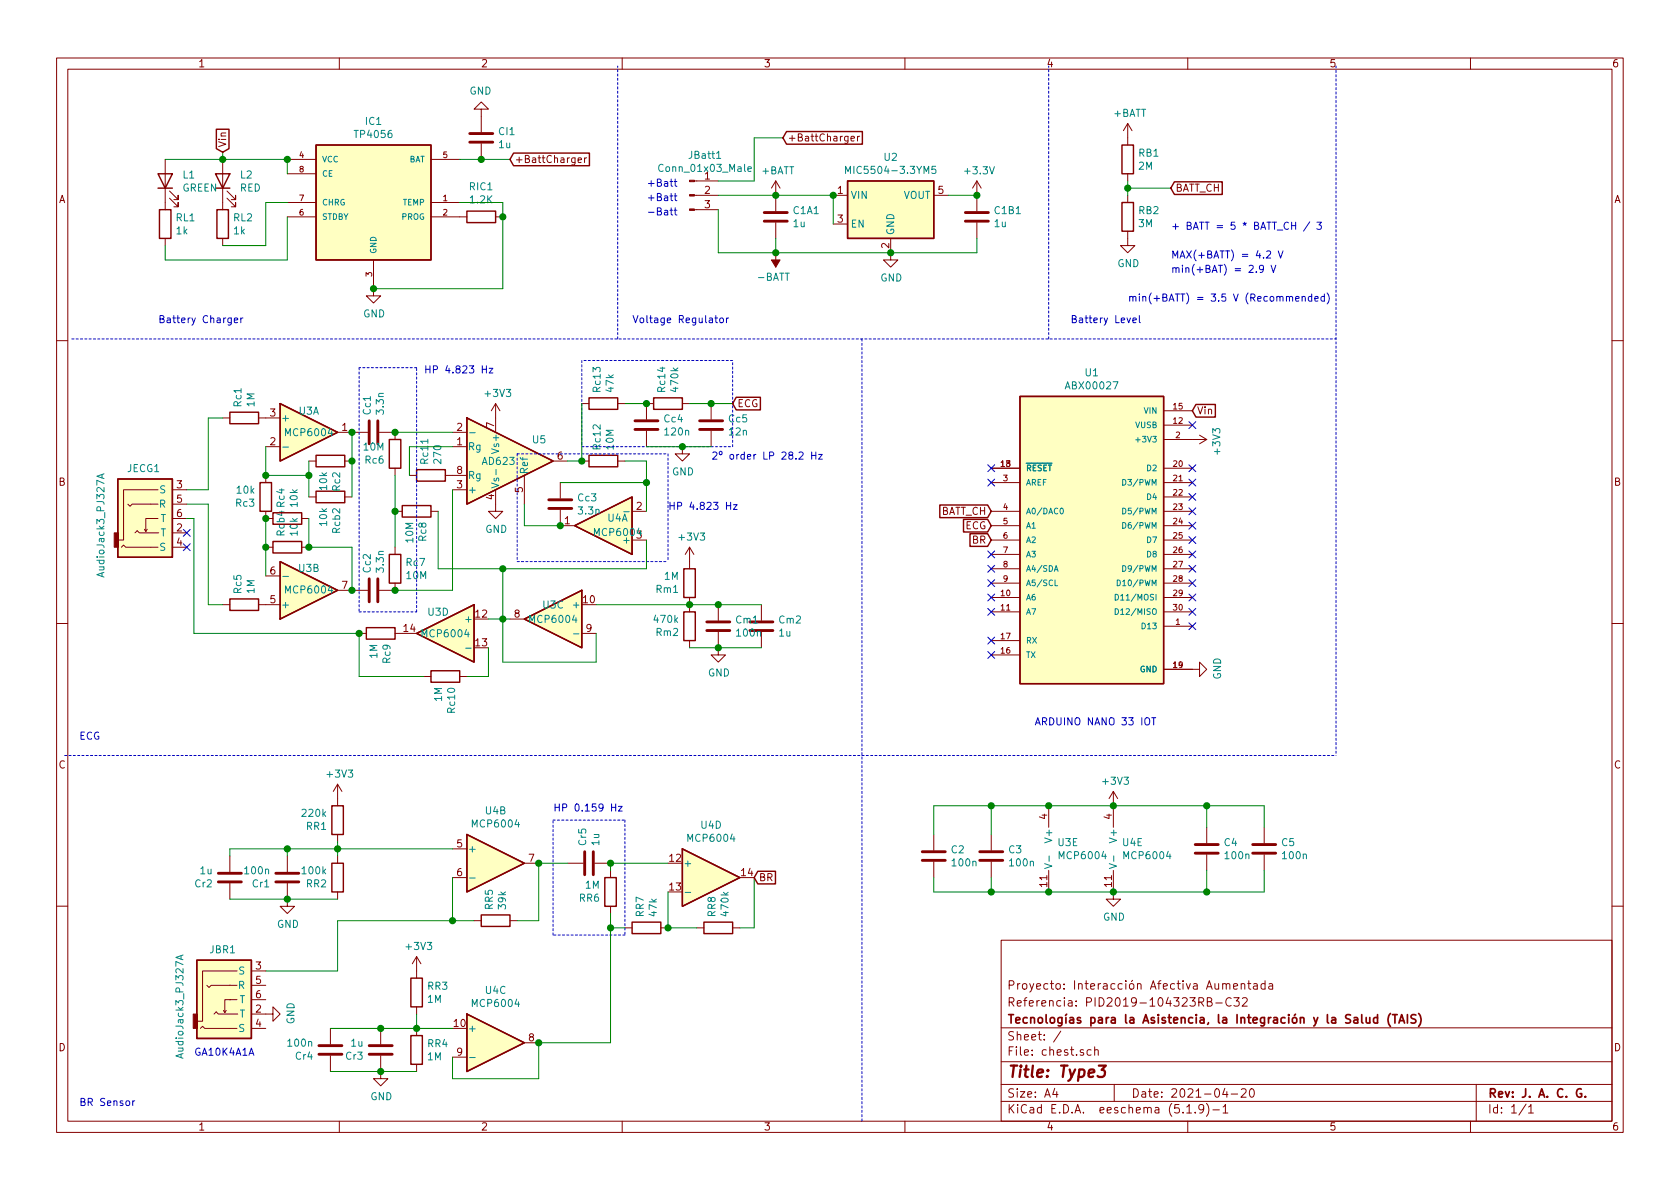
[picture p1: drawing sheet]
<svg xmlns="http://www.w3.org/2000/svg" width="297mm" height="210mm" viewBox="0 0 297 210" stroke-linecap="round" stroke-linejoin="round" font-family="sans-serif">
<defs><g id="words">
<text font-size="2.8" fill="#840000" x="178" y="190.5">Title: Type3</text>
<g font-size="2.1" fill="#840000">
<text x="178" y="178">Referencia: PID2019-104323RB-C32</text>
<text x="178" y="175">Proyecto: Interacción Afectiva Aumentada</text>
<text x="178" y="184">Sheet: /</text>
<text x="178" y="181">Tecnologías para la Asistencia, la Integración y la Salud (TAIS)</text>
<text x="178" y="186.7">File: chest.sch</text>
<text x="178" y="196.9">KiCad E.D.A. eeschema (5.1.9)-1</text>
<text x="178" y="194.1">Size: A4</text>
<text x="200" y="194.1">Date: 2021-04-20</text>
<text x="263" y="194.1">Rev: J. A. C. G.</text>
<text x="263" y="196.9">Id: 1/1</text>
</g>
<g font-size="1.8" fill="#840000">
<text x="35" y="11.9">1</text>
<text x="85" y="11.9">2</text>
<text x="135" y="11.9">3</text>
<text x="185" y="11.9">4</text>
<text x="235" y="11.9">5</text>
<text x="285" y="11.9">6</text>
<text x="40" y="26.1" transform="rotate(-90 40 26.1)">Vin</text>
<text x="91" y="28.8">+BattCharger</text>
<text x="139.2" y="25">+BattCharger</text>
<text x="10.4" y="35.9">A</text>
<text x="124.6" y="31.7">1</text>
<text x="124.6" y="34.3">2</text>
<text x="148.1" y="34.3">1</text>
<text x="165.9" y="34.3">5</text>
<text x="207.8" y="33.9">BATT_CH</text>
<text x="285.4" y="35.9">A</text>
<text x="124.6" y="36.8">3</text>
<text x="148.1" y="39.4">3</text>
<text x="157.2" y="43.9" transform="rotate(-90 157.2 43.9)">2</text>
<text x="47.8" y="73.7">3</text>
<text x="60.5" y="76.2">1</text>
<text x="80.8" y="76.2">2</text>
<text x="87.4" y="75.7" transform="rotate(-90 87.4 75.7)">7</text>
<text x="130.3" y="72">ECG</text>
<text x="211.6" y="73.3">Vin</text>
<text x="47.8" y="78.7">2</text>
<text x="80.8" y="78.7">1</text>
<text x="80.8" y="83.8">8</text>
<text x="98.6" y="81.3">6</text>
<text x="10.4" y="85.9">B</text>
<text x="31.3" y="86.4">3</text>
<text x="31.3" y="88.9">5</text>
<text x="80.8" y="86.4">3</text>
<text x="87.4" y="88.4" transform="rotate(-90 87.4 88.4)">4</text>
<text x="92.5" y="87.1" transform="rotate(-90 92.5 87.1)">5</text>
<text x="285.4" y="85.9">B</text>
<text x="31.3" y="94">2</text>
<text x="31.3" y="91.4">6</text>
<text x="99.8" y="92.7">1</text>
<text x="112.5" y="90.2">2</text>
<text x="166.2" y="91.1">BATT_CH</text>
<text x="170.6" y="93.6">ECG</text>
<text x="31.3" y="96.5">4</text>
<text x="47.8" y="101.6">6</text>
<text x="171.9" y="96.1">BR</text>
<text x="47.8" y="106.7">5</text>
<text x="60.5" y="104.1">7</text>
<text x="103.2" y="106.7">10</text>
<text x="71.4" y="111.8">14</text>
<text x="84.1" y="109.2">12</text>
<text x="91" y="109.2">8</text>
<text x="103.7" y="111.8">9</text>
<text x="84.1" y="114.3">13</text>
<text x="10.4" y="135.9">C</text>
<text x="285.4" y="135.9">C</text>
<text x="80.8" y="149.9">5</text>
<text x="185.2" y="144.9" transform="rotate(-90 185.2 144.9)">4</text>
<text x="196.6" y="144.9" transform="rotate(-90 196.6 144.9)">4</text>
<text x="80.8" y="154.9">6</text>
<text x="93.5" y="152.4">7</text>
<text x="118.4" y="152.4">12</text>
<text x="131.1" y="154.9">14</text>
<text x="134.1" y="155.8">BR</text>
<text x="118.4" y="157.5">13</text>
<text x="185.2" y="156.8" transform="rotate(-90 185.2 156.8)">11</text>
<text x="196.6" y="156.8" transform="rotate(-90 196.6 156.8)">11</text>
<text x="45.2" y="171.4">3</text>
<text x="45.2" y="174">5</text>
<text x="45.2" y="179.1">2</text>
<text x="45.2" y="176.5">6</text>
<text x="10.4" y="185.9">D</text>
<text x="45.2" y="181.6">4</text>
<text x="80.3" y="181.6">10</text>
<text x="93.5" y="184.1">8</text>
<text x="285.4" y="185.9">D</text>
<text x="80.8" y="186.7">9</text>
<text x="35" y="199.9">1</text>
<text x="85" y="199.9">2</text>
<text x="135" y="199.9">3</text>
<text x="185" y="199.9">4</text>
<text x="235" y="199.9">5</text>
<text x="285" y="199.9">6</text>
</g>
<g font-size="1.8" fill="#008484">
<text x="83" y="16.7">GND</text>
<text x="64.7" y="22.1">IC1</text>
<text x="88.2" y="23.9">CI1</text>
<text x="196.9" y="20.7">+BATT</text>
<text x="62.9" y="24.4">TP4056</text>
<text x="88.2" y="26.2">1u</text>
<text x="122" y="28.1">JBatt1</text>
<text x="156.4" y="28.4">U2</text>
<text x="201.4" y="27.7">RB1</text>
<text x="32.2" y="33.9">GREEN</text>
<text x="32.4" y="31.6">L1</text>
<text x="42.4" y="33.9">RED</text>
<text x="42.5" y="31.6">L2</text>
<text x="83.1" y="33.6">RIC1</text>
<text x="83.2" y="36">1.2K</text>
<text x="117" y="30.4">Conn_01x03_Male</text>
<text x="134.7" y="30.8">+BATT</text>
<text x="150.4" y="35.2">VIN</text>
<text x="150.5" y="30.8">MIC5504-3.3YM5</text>
<text x="159.7" y="35.2">VOUT</text>
<text x="170.8" y="30.8">+3.3V</text>
<text x="201.3" y="30">2M</text>
<text x="31.1" y="39.1">RL1</text>
<text x="31.2" y="41.4">1k</text>
<text x="41.3" y="39.1">RL2</text>
<text x="41.4" y="41.4">1k</text>
<text x="140.3" y="37.9">C1A1</text>
<text x="140.3" y="40.2">1u</text>
<text x="150.4" y="40.3">EN</text>
<text x="158.1" y="41.7" transform="rotate(-90 158.1 41.7)">GND</text>
<text x="175.9" y="40.2">1u</text>
<text x="175.9" y="37.9">C1B1</text>
<text x="201.3" y="40.2">3M</text>
<text x="201.4" y="37.9">RB2</text>
<text x="197.6" y="47.2">GND</text>
<text x="134.1" y="49.7">-BATT</text>
<text x="155.7" y="49.8">GND</text>
<text x="64.2" y="56.1">GND</text>
<text x="42.7" y="71.9" transform="rotate(-90 42.7 71.9)">Rc1</text>
<text x="45" y="71.9" transform="rotate(-90 45 71.9)">1M</text>
<text x="85.9" y="70.2">+3V3</text>
<text x="106.2" y="69.2" transform="rotate(-90 106.2 69.2)">Rc13</text>
<text x="108.5" y="69.3" transform="rotate(-90 108.5 69.3)">47k</text>
<text x="117.6" y="69.2" transform="rotate(-90 117.6 69.2)">Rc14</text>
<text x="119.9" y="69.1" transform="rotate(-90 119.9 69.1)">470k</text>
<text x="188.7" y="68.9">ABX00027</text>
<text x="191.9" y="66.5">U1</text>
<text x="49.7" y="74.5">+</text>
<text x="50.7" y="77.1">MCP6004</text>
<text x="52.9" y="73.3">U3A</text>
<text x="65.6" y="73.3" transform="rotate(-90 65.6 73.3)">Cc1</text>
<text x="67.9" y="73.1" transform="rotate(-90 67.9 73.1)">3.3n</text>
<text x="117.4" y="74.7">Cc4</text>
<text x="117.7" y="77">120n</text>
<text x="128.9" y="74.7">Cc5</text>
<text x="129" y="77">12n</text>
<text x="22.5" y="83.5">JECG1</text>
<text x="64.4" y="79.7">10M</text>
<text x="64.6" y="82">Rc6</text>
<text x="75.7" y="81.9" transform="rotate(-90 75.7 81.9)">Rc11</text>
<text x="78" y="81.9" transform="rotate(-90 78 81.9)">270</text>
<text x="82.7" y="79.6">Rg</text>
<text x="85.4" y="82.2">AD623</text>
<text x="88.3" y="79.8" transform="rotate(-90 88.3 79.8)">Vs+</text>
<text x="93.3" y="83.9" transform="rotate(-90 93.3 83.9)">Ref</text>
<text x="94.2" y="78.4">U5</text>
<text x="106.2" y="79.4" transform="rotate(-90 106.2 79.4)">Rc12</text>
<text x="108.5" y="79.4" transform="rotate(-90 108.5 79.4)">10M</text>
<text x="215.8" y="80.2" transform="rotate(-90 215.8 80.2)">+3V3</text>
<text x="28.2" y="89.8">R</text>
<text x="28.3" y="87.2">S</text>
<text x="41.7" y="89.6">Rc3</text>
<text x="41.9" y="87.3">10k</text>
<text x="50.3" y="89.7" transform="rotate(-90 50.3 89.7)">Rc4</text>
<text x="52.6" y="89.6" transform="rotate(-90 52.6 89.6)">10k</text>
<text x="57.8" y="86.6" transform="rotate(-90 57.8 86.6)">10k</text>
<text x="60.1" y="86.8" transform="rotate(-90 60.1 86.8)">Rc2</text>
<text x="82.7" y="87.2">+</text>
<text x="82.7" y="84.7">Rg</text>
<text x="88.3" y="86.5" transform="rotate(-90 88.3 86.5)">Vs-</text>
<text x="102.2" y="88.7">Cc3</text>
<text x="118.8" y="84.1">GND</text>
<text x="28.4" y="94.9">T</text>
<text x="28.4" y="92.3">T</text>
<text x="50.3" y="94.7" transform="rotate(-90 50.3 94.7)">Rcb4</text>
<text x="52.6" y="94.7" transform="rotate(-90 52.6 94.7)">10k</text>
<text x="57.8" y="92.9" transform="rotate(-90 57.8 92.9)">10k</text>
<text x="60.1" y="94.3" transform="rotate(-90 60.1 94.3)">Rcb2</text>
<text x="73.1" y="95.9" transform="rotate(-90 73.1 95.9)">10M</text>
<text x="75.4" y="95.7" transform="rotate(-90 75.4 95.7)">Rc8</text>
<text x="85.8" y="94.2">GND</text>
<text x="102.4" y="91">3.3n</text>
<text x="105.3" y="94.8">MCP6004</text>
<text x="107.4" y="92.2">U4A</text>
<text x="112.5" y="95.2">3</text>
<text x="120.2" y="95.6">+3V3</text>
<text x="18.5" y="101.6" transform="rotate(-90 18.5 101.6)">AudioJack3_PJ327A</text>
<text x="28.3" y="97.4">S</text>
<text x="52.9" y="101.1">U3B</text>
<text x="65.6" y="101.2" transform="rotate(-90 65.6 101.2)">Cc2</text>
<text x="67.9" y="101.1" transform="rotate(-90 67.9 101.1)">3.3n</text>
<text x="71.9" y="100.1">Rc7</text>
<text x="110.6" y="96.1">+</text>
<text x="42.7" y="104.9" transform="rotate(-90 42.7 104.9)">Rc5</text>
<text x="45" y="104.9" transform="rotate(-90 45 104.9)">1M</text>
<text x="49.7" y="107.6">+</text>
<text x="50.7" y="104.9">MCP6004</text>
<text x="71.9" y="102.4">10M</text>
<text x="96" y="107.6">U3C</text>
<text x="101.7" y="107.6">+</text>
<text x="116.1" y="104.8">Rm1</text>
<text x="117.5" y="102.5">1M</text>
<text x="74.8" y="112.7">MCP6004</text>
<text x="75.7" y="108.9">U3D</text>
<text x="82.7" y="110.1">+</text>
<text x="93.9" y="110.2">MCP6004</text>
<text x="115.8" y="110.2">470k</text>
<text x="116.1" y="112.5">Rm2</text>
<text x="130.2" y="110.3">Cm1</text>
<text x="130.4" y="112.6">100n</text>
<text x="137.8" y="112.6">1u</text>
<text x="137.8" y="110.3">Cm2</text>
<text x="66.7" y="116.4" transform="rotate(-90 66.7 116.4)">1M</text>
<text x="69" y="117.3" transform="rotate(-90 69 117.3)">Rc9</text>
<text x="125.2" y="119.6">GND</text>
<text x="78.2" y="124" transform="rotate(-90 78.2 124)">1M</text>
<text x="80.5" y="126" transform="rotate(-90 80.5 126)">Rc10</text>
<text x="215.9" y="120.2" transform="rotate(-90 215.9 120.2)">GND</text>
<text x="58" y="137.5">+3V3</text>
<text x="195.1" y="138.8">+3V3</text>
<text x="53.5" y="144.4">220k</text>
<text x="54.2" y="146.8">RR1</text>
<text x="83.7" y="146.3">MCP6004</text>
<text x="85.9" y="144">U4B</text>
<text x="103.7" y="149.5" transform="rotate(-90 103.7 149.5)">Cr5</text>
<text x="106" y="149.5" transform="rotate(-90 106 149.5)">1u</text>
<text x="121.8" y="148.9">MCP6004</text>
<text x="124" y="146.6">U4D</text>
<text x="186.1" y="148.6" transform="rotate(-90 186.1 148.6)">V+</text>
<text x="187.1" y="149.6">U3E</text>
<text x="197.5" y="148.6" transform="rotate(-90 197.5 148.6)">V+</text>
<text x="198.5" y="149.6">U4E</text>
<text x="216.5" y="149.6">C4</text>
<text x="226.6" y="149.6">C5</text>
<text x="35.4" y="154.6">1u</text>
<text x="43.4" y="154.6">100n</text>
<text x="53.5" y="154.6">100k</text>
<text x="82.7" y="150.7">+</text>
<text x="120.8" y="153.3">+</text>
<text x="168.2" y="150.9">C2</text>
<text x="168.5" y="153.2">100n</text>
<text x="178.4" y="150.9">C3</text>
<text x="178.6" y="153.2">100n</text>
<text x="187.5" y="151.9">MCP6004</text>
<text x="198.9" y="151.9">MCP6004</text>
<text x="216.7" y="151.9">100n</text>
<text x="226.9" y="151.9">100n</text>
<text x="34.5" y="156.9">Cr2</text>
<text x="44.7" y="156.9">Cr1</text>
<text x="54.2" y="156.9">RR2</text>
<text x="87.1" y="160.8" transform="rotate(-90 87.1 160.8)">RR5</text>
<text x="89.5" y="160.7" transform="rotate(-90 89.5 160.7)">39k</text>
<text x="102.5" y="159.5">RR6</text>
<text x="103.5" y="157.1">1M</text>
<text x="116.1" y="162" transform="rotate(-90 116.1 162)">47k</text>
<text x="128.8" y="161.8" transform="rotate(-90 128.8 161.8)">470k</text>
<text x="49" y="164.1">GND</text>
<text x="72" y="168">+3V3</text>
<text x="113.8" y="162.1" transform="rotate(-90 113.8 162.1)">RR7</text>
<text x="126.5" y="162.1" transform="rotate(-90 126.5 162.1)">RR8</text>
<text x="195" y="162.8">GND</text>
<text x="37.1" y="168.6">JBR1</text>
<text x="42.3" y="172.3">S</text>
<text x="42.2" y="174.9">R</text>
<text x="42.3" y="180">T</text>
<text x="42.3" y="177.4">T</text>
<text x="75.6" y="177.3">1M</text>
<text x="75.6" y="175">RR3</text>
<text x="83.7" y="178.1">MCP6004</text>
<text x="85.9" y="175.8">U4C</text>
<text x="42.3" y="182.5">S</text>
<text x="51" y="185.1">100n</text>
<text x="52.1" y="181.1" transform="rotate(-90 52.1 181.1)">GND</text>
<text x="62.1" y="185.1">1u</text>
<text x="75.6" y="185.2">RR4</text>
<text x="82.7" y="182.5">+</text>
<text x="32.4" y="186.7" transform="rotate(-90 32.4 186.7)">AudioJack3_PJ327A</text>
<text x="52.3" y="187.4">Cr4</text>
<text x="61.2" y="187.4">Cr3</text>
<text x="75.6" y="187.5">1M</text>
<text x="65.5" y="194.6">GND</text>
</g>
<g font-size="1.8" fill="#0000c2">
<text x="114.3" y="35.6">+Batt</text>
<text x="114.3" y="33">+Batt</text>
<text x="114.3" y="38.1">-Batt</text>
<text x="207" y="40.6">+ BATT = 5 * BATT_CH / 3</text>
<text x="207" y="45.7">MAX(+BATT) = 4.2 V</text>
<text x="199.4" y="53.3">min(+BATT) = 3.5 V (Recommended)</text>
<text x="207" y="48.3">min(+BAT) = 2.9 V</text>
<text x="27.9" y="57.1">Battery Charger</text>
<text x="111.8" y="57.1">Voltage Regulator</text>
<text x="189.2" y="57.1">Battery Level</text>
<text x="74.9" y="66">HP 4.823 Hz</text>
<text x="125.7" y="81.3">2º order LP 28.2 Hz</text>
<text x="118.1" y="90.2">HP 4.823 Hz</text>
<text x="14" y="130.8">ECG</text>
<text x="182.9" y="128.3">ARDUINO NANO 33 IOT</text>
<text x="97.8" y="143.5">HP 0.159 Hz</text>
<text x="34.3" y="186.7">GA10K4A1A</text>
<text x="14" y="195.6">BR Sensor</text>
</g>
<g font-size="1.4" fill="#840000">
<text x="53" y="27.9">4</text>
<text x="78.4" y="27.9">5</text>
<text x="53" y="35.6">7</text>
<text x="53" y="30.5">8</text>
<text x="78.4" y="35.6">1</text>
<text x="53" y="38.1">6</text>
<text x="78.4" y="38.1">2</text>
<text x="65.8" y="48.9" transform="rotate(-90 65.8 48.9)">3</text>
<text x="207.5" y="74.9">12</text>
<text x="207.5" y="72.4">15</text>
<text x="207.9" y="77.5">2</text>
<text x="177" y="82.5">13</text>
<text x="177.8" y="82.5">8</text>
<text x="207.5" y="82.5">20</text>
<text x="177.4" y="85.1">3</text>
<text x="207.5" y="85.1">21</text>
<text x="207.5" y="87.6">22</text>
<text x="177.4" y="90.2">4</text>
<text x="177.4" y="92.7">5</text>
<text x="177.4" y="95.2">6</text>
<text x="207.5" y="90.2">23</text>
<text x="207.5" y="92.7">24</text>
<text x="207.5" y="95.2">25</text>
<text x="177.4" y="97.8">7</text>
<text x="177.4" y="100.3">8</text>
<text x="207.5" y="97.8">26</text>
<text x="207.5" y="100.3">27</text>
<text x="177" y="105.4">10</text>
<text x="177" y="107.9">11</text>
<text x="177.4" y="102.9">9</text>
<text x="207.5" y="102.9">28</text>
<text x="207.5" y="105.4">29</text>
<text x="207.5" y="107.9">30</text>
<text x="177" y="113">17</text>
<text x="207.9" y="110.5">1</text>
<text x="177" y="115.6">16</text>
<text x="207.5" y="118.1">14</text>
<text x="208.3" y="118.1">9</text>
</g>
<g font-size="1.4" fill="#008484">
<text x="56.9" y="28.7">VCC</text>
<text x="72.3" y="28.7">BAT</text>
<text x="56.9" y="31.2">CE</text>
<text x="56.9" y="38.9">STDBY</text>
<text x="56.9" y="36.3">CHRG</text>
<text x="71" y="38.9">PROG</text>
<text x="71.2" y="36.3">TEMP</text>
<text x="66.5" y="45" transform="rotate(-90 66.5 45)">GND</text>
<text x="200.8" y="75.7">VUSB</text>
<text x="202.4" y="73.1">VIN</text>
<text x="181.4" y="83.3">RESET</text>
<text x="201.4" y="78.2">+3V3</text>
<text x="202.9" y="83.3">D2</text>
<text x="181.4" y="85.8">AREF</text>
<text x="199.1" y="85.8">D3/PWM</text>
<text x="202.9" y="88.4">D4</text>
<text x="181.4" y="90.9">A0/DAC0</text>
<text x="181.4" y="93.5">A1</text>
<text x="199.1" y="90.9">D5/PWM</text>
<text x="199.1" y="93.5">D6/PWM</text>
<text x="181.4" y="96">A2</text>
<text x="181.4" y="98.5">A3</text>
<text x="181.4" y="101.1">A4/SDA</text>
<text x="199.1" y="101.1">D9/PWM</text>
<text x="202.9" y="98.5">D8</text>
<text x="202.9" y="96">D7</text>
<text x="181.4" y="103.6">A5/SCL</text>
<text x="181.4" y="106.2">A6</text>
<text x="198.1" y="106.2">D11/MOSI</text>
<text x="198.3" y="103.6">D10/PWM</text>
<text x="181.4" y="108.7">A7</text>
<text x="181.4" y="113.8">RX</text>
<text x="198.1" y="108.7">D12/MISO</text>
<text x="202.1" y="111.2">D13</text>
<text x="181.4" y="116.3">TX</text>
<text x="201.6" y="118.9">GND</text>
</g>
</g></defs>
<g fill="none" stroke="#840000" stroke-width=".18">
<path d="M10 10.3h277v189.9h-277zM12 12.2h273v186.1h-273zM60 10.3v1.9M85.1 19.3h1.3l-1.3-1.3-1.3 1.3h1.3v4.1M110 10.3v1.9M160 10.3v1.9M210 10.3v1.9M260 10.3v1.9M29.2 28.2v8.9M30 35l1.5 1.6v-.8v.8h-.8M30 33.8l1.5 1.5v-.8v.8h-.8M39.4 28.2v8.9"/>
<path d="M40.1 35l1.6 1.6v-.8v.8h-.8M40.1 33.8l1.6 1.5v-.8v.8h-.8M50.8 38.3h5.1M50.8 35.8h5.1M50.8 28.2h5.1M50.8 30.7h5.1M76.2 38.3h6.3M76.2 35.8h5.1M76.2 28.2h5.1M85.1 25.4v2.8M87.6 38.3h1.3M102.2 28.3l.6-.1-.1-.2-.3-.1-.2 .2 .1 .6h.4"/>
<path d="M103.4 27.9v.8M103.7 27.9l-.3 .2M122.8 37.1h4.2M122.8 34.5h4.2M122.8 32h4.2M137.2 32v5.3M137.2 39.4v2.8M137.2 32l-.8 1.3M137.2 32l.7 1.3M147.3 34.5h2.6M147.3 39.6h2.6M150.5 24.5l.6-.1-.1-.3h-.4l-.1 .2v.6h.5"/>
<path d="M151.6 24.1v.8M152 24.1l-.4 .2M165.1 34.5h2.5M172.7 32l-.7 1.3M172.7 32v5.3M172.7 39.4v2.8M172.7 32l.8 1.3M199.4 21.8v3.8M199.4 30.7v1.3M199.4 34.5v1.3M199.4 21.8l-.8 1.3M199.4 21.8l.8 1.3"/>
<path d="M29.2 42.2v1.2M39.4 42.2v1.2M66 46v6.3h1.3l-1.3 1.3-1.2-1.3h1.2M137.2 44.7v2.5M157.5 42.2v3.8h1.2l-1.2 1.2-1.3-1.2h1.3M199.4 40.9v2.5h1.3l-1.3 1.3-1.3-1.3h1.3M10 60.2h2M39.4 73.9h1.2M45.7 73.9h3.8M47 79h2.5M59.7 76.4h5.3M67.1 76.4h2.7v1.3"/>
<path d="M80 76.4h2.5M80 79h2.5M87.6 71.4v5M87.6 71.4l-.7 1.2M87.6 71.4l.8 1.2M102.9 71.4h1.2M109.2 71.4h1.3M114.3 76.2v2.8M115.6 71.4h-1.3v2.8M120.6 79v1.3h1.3l-1.3 1.2-1.2-1.2h1.2M120.6 71.4h1.3M125.7 71.4v2.8"/>
<path d="M125.7 76.2v2.8M205.7 77.7h7.7M205.7 75.2h5.1M205.7 72.6h5.1M212.1 77l1.3 .7M213.4 77.7l-1.3 .8M285 60.2h2M21.5 96.8l.3-.4 .4 .4h5.7M22.6 89.1l.4 .4 .4-.4h4.5M23.9 94.2l.4-.4 .3 .4h3.5M25.5 93.6l.3 .4M26 93.6l-.2 .4"/>
<path d="M26.7 91.7h1.2M26.8 91.7h-1v2.3M27.9 86.6h-6.1v8.9h-.8M30.5 96.8h2.5M30.5 91.7h2.5M30.5 86.6h2.5M30.5 89.1h2.5M30.5 94.2h2.5M47 96.8h1.3M47 90.4v1.3h1.3M47 84.1v1.2M53.3 96.8h1.3"/>
<path d="M53.3 91.7h1.3M54.6 87.9h1.3M54.6 81.5h1.3M61 87.9h1.2M61 81.5h1.2M69.8 90.4h1.3M69.8 82.8v1.3M69.8 96.8v1.2M72.4 84.1h1.3M76.2 90.4h1.3M78.7 84.1h3.8M80 86.6h2.5"/>
<path d="M87.6 86.6v3.8h1.3l-1.3 1.3-1.2-1.3h1.2M92.7 84.1v5M97.8 81.5h2.5M99.1 90.2v2.8h2.5M99.1 85.3v2.8M102.9 81.5h1.2M109.2 81.5h1.3M111.8 90.4h2.5M111.8 95.5h2.5M121.9 96.8l-.7 1.2M121.9 96.8v3.8M121.9 96.8l.8 1.2"/>
<path d="M175.3 93h5M175.3 90.4h5M175.3 95.5h5M175.3 85.3h5M175.3 82.8h5M175.3 98h5M205.7 93h5.1M205.7 90.4h5.1M205.7 95.5h5.1M205.7 87.9h5.1M205.7 85.3h5.1M205.7 82.8h5.1"/>
<path d="M205.7 98h5.1M10 110.3h2M39.4 106.9h1.2M45.7 106.9h3.8M47 101.8h2.5M59.7 104.4h5.3M63.5 112h1.3M69.8 103.1v1.3h-2.7M69.8 112h1.3M74.9 119.6h1.3M81.3 119.6h1.2M90.2 109.5h2.5"/>
<path d="M102.9 112h2.5M121.9 105.7v2.5M121.9 113.3v1.2M127 111.8v4h1.3l-1.3 1.3-1.3-1.3h1.3M127 106.9v2.8M134.6 106.9v2.8M134.6 111.8v2.7M175.3 100.6h5M175.3 103.1h5M175.3 105.7h5M175.3 108.2h5M175.3 115.8h5"/>
<path d="M175.3 113.3h5M205.7 118.4h6.4v-1.3l1.3 1.3-1.3 1.2v-1.2M205.7 110.7h5.1M205.7 100.6h5.1M205.7 103.1h5.1M205.7 105.7h5.1M205.7 108.2h5.1M285 110.3h2M59.7 138.7l-.8 1.2M59.7 138.7v3.8M59.7 138.7l.8 1.2M196.8 139.9v6.4"/>
<path d="M196.8 139.9l-.7 1.3M196.8 139.9l.8 1.3M40.6 151.4v2.8M40.6 156.2v2.8M50.8 156.2v4.1h1.3l-1.3 1.2-1.3-1.2h1.3M50.8 151.4v2.8M59.7 147.6v1.2M59.7 151.4v1.2M59.7 157.7v1.3M80 150.1h2.5M80 155.2h2.5M92.7 152.6h2.5"/>
<path d="M100.3 152.6h2.8M105.2 152.6h2.7M107.9 153.9v1.3M165.1 147.6v2.8M165.1 152.4v2.8M175.3 147.6v2.8M175.3 152.4v2.8M185.4 142.5v3.8M185.4 153.9v3.8M196.8 153.9v5.1h1.3l-1.3 1.3-1.2-1.3h1.2M213.4 146.3v2.8M213.4 151.1v2.8"/>
<path d="M223.5 146.3v2.8M223.5 151.1v2.8M10 160.2h2M36.6 174.2l.4 .4 .3-.4h4.6M37.8 179.3l.4-.4 .4 .4h3.4M39.5 178.7l.3 .4M40 178.7l-.2 .4M40.6 176.8h1.3M40.8 176.8h-1v2.3M41.9 171.7h-6.1v8.9h-.9M44.4 179.3h3.9v-1.3l1.2 1.3-1.2 1.3v-1.3M44.4 176.8h2.6"/>
<path d="M44.4 174.2h2.6M44.4 171.7h2.6M73.7 169.2l-.8 1.2M73.7 169.2v3.8M73.7 178v1.3M73.7 169.2l.7 1.2M83.8 162.8h1.3M90.2 162.8h1.2M107.9 160.3v1.2M110.5 164.1h1.3M116.8 164.1h1.3M123.2 164.1h1.3"/>
<path d="M129.5 164.1h1.3M177 166.3h108v32h-108zM213.5 177.1h.5l.2-.1v-.3l-.2-.3h-.5v1.5h.5l.3-.3a.41 .41 0 0 0-.3-.5M215 177.4h1.1M217.7 176.6a.7 .7 0 0 0-.9 .2 .7 .7 0 0 0 .1 .9 .55 .55 0 0 0 .8 .1M218.1 174.4l.7-.1-.1-.3-.4-.1-.2 .2 .1 .7h.5M218.2 176.4h.9l-.5 .6 .4 .1v.7l-.2 .1-.6-.1M219.5 174.1l.2-.2 .3 .1 .1 .9M219.5 173.9v1M219.7 176.6l.2-.2h.3l.3 .5-.9 1h.9M220.6 173.9h.6M220.8 173.4v1.3l.4 .2"/>
<path d="M221.7 174h.5l.1 .9M222.3 174.3l-.5 .1-.2 .2 .2 .3 .5-.1M223.7 174l-.5-.1-.2 .3 .1 .6h.6M223.7 173.4v1.5M224.4 174h.5l.1 .9M225 174.3l-.5 .1-.2 .2 .2 .3 .5-.1M285 160.2h2M35.4 181.9l.4-.4 .4 .4h5.7M44.4 181.9h2.6M58.4 181.9v2.8M58.4 186.7v2.8M60 198.3v1.9"/>
<path d="M67.3 186.7v4h1.3l-1.3 1.3-1.3-1.3h1.3M67.3 181.9v2.8M73.7 181.9v1.2M73.7 188.2v1.3M80 186.9h2.5M92.7 184.4h2.5M110 198.3v1.9M160 198.3v1.9M177 194.8h108M177 191.8h108M177 187.8h108M177 181.8h108"/>
<path d="M186.5 192.5l-.4 1h1M186.8 193v1M187.6 182.3l-1.3 2M192.9 185.7l-.4-.1-.3 .3 .1 .6h.6M193.5 185.7l.3-.1 .3 .1 .1 .9M193.5 185.1v1.5M197 191.8v3M209.8 195.8l.5-.5v1.5M209.8 196.8h.9M210 198.3v1.9M211.3 196.7v.1M212.8 196l-.3 .3h-.3l-.2-.3v-.4l.1-.2 .4-.1 .3 .2a1.19 1.19 0 0 1-.3 1.2l-.4 .1"/>
<path d="M213.3 195.1a1.71 1.71 0 0 1 0 2.3M214.5 196.3h1.1M216.3 195.8l.4-.5v1.5M216.3 196.8h.8M216.6 192.5l-.4 1h.9M216.9 193v1M217.7 193.5h1.1M219.5 192.7l.2-.2h.3l.3 .2v.3v.2l-.9 .8h.9M221.1 192.6l.2-.1a.8 .8 0 0 1 .5 .8 .8 .8 0 0 1-.5 .7 1 1 0 0 1-.2-1.4zM260 198.3v1.9M261 191.8v6.5M269.8 195.2l-1.2 2"/>
<path d="M270.3 195.8l.4-.5v1.5M270.3 196.8h.8"/>
</g>
<g fill="none" stroke="#840000" stroke-width=".3">
<path d="M240.8 179.4v1.3l.2 .2M241.6 179.9v.8a.37 .37 0 0 0 .6 .1M242.2 179.9v1M243.6 179.4v1.5M245.8 179.2a1.71 1.71 0 0 0 0 2.3M246.2 179.4h.8M246.6 179.4v1.5M248.8 179.4v1.5M250.3 179.5l-.5-.1-.3 .3 .1 .3 .7 .4v.4l-.3 .1-.5-.1M250.8 179.2a1.71 1.71 0 0 1 0 2.3M243.6 180l-.5-.1-.3 .3 .2 .6h.6M247.3 180.9l.5-1.5 .5 1.5"/>
<path d="M247.5 180.5h.7M279.6 192.6a.73 .73 0 0 0-.9 .5 .73 .73 0 0 0 .5 .9l.5-.1v-.5h-.3M280.3 193.9v.1"/>
</g>
<path d="M194.3 188.4h1.2l-.7 .8a.48 .48 0 0 1 .6 .4l-.1 .5-.2 .2-.8 .1-.2-.1" fill="none" stroke="#840000" stroke-width=".41"/>
<g fill="#ffffc2" stroke="#ffffc2" stroke-width=".18">
<path d="M82.5 147.6l10.2 5-10.2 5.1z"/>
<path d="M55.9 25.6h20.3v20.4h-20.3z"/>
<path d="M120.6 150.1l10.2 5.1-10.2 5.1z"/>
<path d="M82.5 179.3l10.2 5.1-10.2 5.1z"/>
<path d="M101.6 93l10.2-5.1v10.1z"/>
<path d="M34.8 169.8h9.6v13.8h-9.6z"/>
<path d="M82.5 73.9l15.3 7.6-15.3 7.6z"/>
<path d="M20.8 84.7h9.7v13.8h-9.7z"/>
<path d="M73.7 112l10.1-5.1v10.2z"/>
<path d="M92.7 109.5l10.2-5.1v10.1z"/>
<path d="M49.5 99.3l10.2 5.1-10.2 5.1z"/>
<path d="M49.5 71.4l10.2 5-10.2 5.1z"/>
<path d="M149.9 32h15.2v10.2h-15.2z"/>
<path d="M180.3 70.1h25.4v50.8h-25.4z"/>
</g>
<g fill="none" stroke="#840000" stroke-width=".25">
<path d="M27.9 30.7h2.6l-1.3 2.6zM27.9 33.3h2.6M28.2 37.1h2v5.1h-2zM38.1 30.7h2.5l-1.2 2.6zM38.1 33.3h2.5M38.3 22.9h2.2v3.4l-1.1 .6-1.1-.6zM38.4 37.1h2v5.1h-2zM55.9 25.6h20.3v20.4h-20.3zM82.5 37.3h5.1v2.1h-5.1zM90.8 27.1h13.4v2.2h-13.4l-.6-1.1zM139.1 23.3h13.4v2.2h-13.4l-.7-1.1zM149.9 32h15.2v10.2h-15.2z"/>
<path d="M198.4 25.6h2v5.1h-2zM198.4 35.8h2v5.1h-2zM207.6 32.2h8.5v2.2h-8.5l-.6-1.1zM40.6 72.9h5.1v2h-5.1zM49.5 71.4l10.2 5-10.2 5.1zM68.8 77.7h2.1v5.1h-2.1zM82.5 73.9l15.3 7.6-15.3 7.6zM104.1 70.4h5.1v2h-5.1zM115.6 70.4h5v2h-5zM130.2 70.3h4.2v2.2h-4.2l-.7-1.1zM180.3 70.1h25.4v50.8h-25.4zM211.5 71.5h3.4v2.3h-3.4l-.7-1.2z"/>
<path d="M20.8 84.7h9.7v13.8h-9.7zM46 85.3h2v5.1h-2zM48.3 95.8h5v2h-5zM48.3 90.7h5v2h-5zM49.5 99.3l10.2 5.1-10.2 5.1zM55.9 86.9h5.1v2h-5.1zM55.9 80.5h5.1v2h-5.1zM68.8 98h2.1v5.1h-2.1zM71.1 89.4h5.1v2h-5.1zM73.7 83.1h5v2h-5zM101.6 93l10.2-5.1v10.1zM104.1 80.5h5.1v2h-5.1z"/>
<path d="M166.2 89.3h8.4l.7 1.1-.7 1.1h-8.4zM170.4 91.8h4.2l.7 1.2-.7 1.1h-4.2zM171.5 94.4h3.1l.7 1.1-.7 1.1h-3.1zM40.6 105.9h5.1v2h-5.1zM64.8 111h5v2h-5zM73.7 112l10.1-5.1v10.2zM76.2 118.6h5.1v2h-5.1zM92.7 109.5l10.2-5.1v10.1zM120.9 108.2h2v5.1h-2zM120.9 100.6h2v5.1h-2zM58.7 142.5h2v5.1h-2zM58.7 152.6h2v5.1h-2z"/>
<path d="M82.5 147.6l10.2 5-10.2 5.1zM106.9 155.2h2.1v5.1h-2.1zM120.6 150.1l10.2 5.1-10.2 5.1zM134 154.1h3.1v2.2h-3.1l-.7-1.1zM34.8 169.8h9.6v13.8h-9.6zM72.6 173h2.1v5h-2.1zM82.5 179.3l10.2 5.1-10.2 5.1zM85.1 161.8h5.1v2h-5.1zM111.8 163.1h5v2h-5zM124.5 163.1h5v2h-5zM72.6 183.1h2.1v5.1h-2.1z"/>
</g>
<g fill="none" stroke="#008484" stroke-width=".18">
<path d="M126.7 28h.7M132.2 29.9l.6-.1v-.3h-.4l-.2 .2 .1 .6h.5M149.5 30.7v-1.3l.4 .9 .5-.9v1.3M165.4 29.4h-.6l-.1 .6 .2-.1 .5 .1v.6l-.2 .1-.5-.1M50 79.1h1M83 76.5h1M200.8 77.8h.8M18 83.9v.6M18.4 83.8l-1.3 .4 1.3 .4M87.7 83v1M187.5 89.9h.2a.53 .53 0 0 1 .3 .5 .53 .53 0 0 1-.3 .5l-.3-.4zM198.5 84.8a.51 .51 0 0 1 .6 .5 .51 .51 0 0 1-.6 .5z"/>
<path d="M198.5 89.9a.51 .51 0 0 1 .6 .5 .51 .51 0 0 1-.6 .5zM198.5 92.4a.51 .51 0 0 1 .6 .5 .51 .51 0 0 1-.6 .5zM50 101.9h1M82.3 114.6h1M101.4 112.1h1M186.4 101l.3-1 .4 1M186.5 100.7h.5M186.5 102.6v1h.5M197.2 105.1a.51 .51 0 0 1 .6 .5 .51 .51 0 0 1-.6 .5zM197.2 107.6a.51 .51 0 0 1 .6 .5 .51 .51 0 0 1-.6 .6zM197.5 102.6a.51 .51 0 0 1 .6 .5 .51 .51 0 0 1-.6 .5zM198.5 100a.51 .51 0 0 1 .6 .5 .51 .51 0 0 1-.6 .5z"/>
<path d="M83 155.3h1M121.1 157.8h1M184.7 152.7l1.3 .5-1.3 .4M185.5 151.4v.9M196.1 152.7l1.3 .5-1.3 .4M196.9 151.4v.9M32 169v.6M32.4 168.9l-1.3 .4 1.3 .4M83 187h1"/>
</g>
<g fill="#840000" stroke="#840000" stroke-width=".18">
<path d="M121.9 37h.9v.2h-.9z"/>
<path d="M121.9 34.4h.9v.3h-.9z"/>
<path d="M121.9 31.9h.9v.2h-.9z"/>
<path d="M34.2 179.3h.7v2.6h-.7z"/>
<path d="M136.4 46h1.5l-.7 1.2z"/>
<path d="M20.2 94.2h.8v2.6h-.8z"/>
</g>
<g fill="none" stroke="#840000" stroke-width=".51">
<path d="M83.1 25.1h4M83.1 23.6h4M135.1 39.1h4.1M135.1 37.6h4.1M170.7 39.1h4.1M170.7 37.6h4.1M65.3 74.4v4.1M66.8 74.4v4.1M112.3 75.9h4M112.3 74.4h4M123.7 75.9h4.1M123.7 74.4h4.1"/>
<path d="M97 89.9h4.1M97 88.4h4.1M65.3 102.4v4M66.8 102.4v4M125 111.5h4M125 110h4M132.6 111.5h4.1M132.6 110h4.1M38.6 154.4h4.1M38.6 156h4.1M48.8 154.4h4M48.8 156h4"/>
<path d="M103.4 150.6v4.1M104.9 150.6v4.1M163.1 152.1h4M163.1 150.6h4M173.2 152.1h4.1M173.2 150.6h4.1M211.3 150.9h4.1M211.3 149.3h4.1M221.5 150.9h4.1M221.5 149.3h4.1M56.4 184.9h4.1M56.4 186.4h4.1"/>
<path d="M65.3 184.9h4M65.3 186.4h4"/>
</g>
<g fill="none" stroke="#0000c2" stroke-width=".18" stroke-dasharray=".4 .4">
<path d="M236.2 11.7v121.9M12.7 59.9h223.5M109.2 59.9v-48.2M152.4 59.9v138.5M185.4 59.9v-48.2M63.5 65v43.2M73.7 65h-10.2M102.9 79h26.6M102.9 63.7v15.3M129.5 79v-15.3M129.5 63.7h-26.6M91.4 80.3h26.7"/>
<path d="M91.4 99.3h26.7M91.4 80.3v19M118.1 80.3v19M63.5 108.2h10.2M73.7 108.2v-43.2M11.4 133.6h224.8M97.8 145h12.7M110.5 145v20.3M97.8 165.3v-20.3M110.5 165.3h-12.7"/>
</g>
<g fill="none" stroke="#008400" stroke-width=".18">
<path d="M29.2 28.2h21.6v2.5M39.4 26.9v1.3M50.8 38.3v7.7h-21.6v-2.6M50.8 35.8h-3.8v7.6h-7.6M81.3 28.2h8.9M81.3 35.8h7.6v15.2h-22.9M127 37.1v7.6h45.7v-2.5M127 34.5h20.3v5.1M138.4 24.4h-5.1v7.6h-6.3M167.6 34.5h5.1M199.4 33.3h7.6M199.4 32v2.5"/>
<path d="M137.2 42.2v2.5M39.4 73.9h-2.6v12.7h-3.8M47 79v5.1h7.6M62.2 76.4v11.5M69.8 76.4h10.2M80 79h-7.6v5.1M102.9 71.4v10.1h-2.6M110.5 71.4h3.8M114.3 79h11.4M121.9 71.4h7.6M33 89.1h3.8v17.8h2.6M33 91.7h1.3v20.3h29.2v7.6h11.4"/>
<path d="M47 91.7v10.1M54.6 91.7v5.1h7.6v7.6M54.6 81.5v6.4M69.8 84.1v12.7M77.5 90.4v10.2h36.8v-5.1M80 86.6v17.8h-10.2M92.7 89.1v3.9h6.4M99.1 85.3h15.2M110.5 81.5h3.8v8.9M86.4 109.5h3.8M86.4 114.5v5.1h-3.9M88.9 100.6v16.5h16.5v-5.1"/>
<path d="M105.4 106.9h29.2M121.9 114.5h12.7M40.6 159h19.1M50.8 150.1v1.3M59.7 148.8v2.6M80 150.1h-39.4v1.3M80 155.2v7.6M100.3 152.6h-5.1v10.2h-3.8M118.1 152.6h-10.2v1.3M118.1 157.7v6.4h5.1M133.3 155.2v8.9h-2.5M175.3 142.5v5.1"/>
<path d="M175.3 155.2v2.5M213.4 142.5v3.8M213.4 153.9v3.8M223.5 146.3v-3.8h-58.4v5.1M223.5 153.9v3.8h-58.4v-2.5M73.7 179.3v2.6M83.8 162.8h-24.1v8.9h-12.7M107.9 161.5v22.9h-12.7v6.3h-15.2v-3.8M107.9 164.1h2.6M58.4 181.9h21.6M58.4 189.5h15.3"/>
</g>
<g fill="none" stroke="#0000c2" stroke-width=".18">
<path d="M118.5 37.2h.4M118.7 36.7v1.1l.2 .2M119.2 37.2h.5M119.2 34.6h.5M119.2 32.1h.5M119.4 36.7v1.1l.3 .2M119.4 34.2v1.1l.3 .2M119.4 31.7v1.1l.3 .1M228.4 39.9h.7M229.1 39.3v1.3M231.6 39.2l-1.1 1.7M232.8 39.3h.8l-.4 .5 .4 .1v.4l-.2 .3-.6-.2"/>
<path d="M41.4 56.6l.6-.1v-.2l-.4-.1-.2 .2 .1 .6h.5M42.6 56.2v.9M43 56.2l-.4 .3M126.4 56.2h.5M126.6 55.8v1.1l.3 .2M127.4 56.3l.3-.1 .2 .3-.1 .5-.3 .1-.2-.2zM128.4 56.2v.9M128.8 56.2l-.4 .3M200.3 56.6l.6-.1-.1-.2-.3-.1-.2 .2 .1 .6h.4M201.4 55.8v1.1l.2 .2M223.4 47.5l-.2 .2h-.3l-.2-.2v-.5l.2-.1h.3l.2 .3a.97 .97 0 0 1-.2 .9l-.4 .1M224 44.5l.4-.1 .3 .3-.1 .2-.7 .7h.8"/>
<path d="M224.7 46.9l.4 1.3 .5-1.3M226 44.4l.4 1.2 .4-1.2M229.1 52.8l.6-.1-.1-.2-.3-.1-.2 .2 .1 .6h.4M230.2 52.5l.2-.1 .3 .1 .1 .8M230.2 52.4v.9M231.9 52.5l-.3-.1-.3 .2 .1 .6h.5M231.9 52v1.3M232.5 52.8l.6-.1-.1-.2-.3-.1-.2 .2v.6h.5M234.2 52.5l-.4-.1-.2 .2 .1 .6h.5M234.2 52v1.3M234.6 51.8a1.4 1.4 0 0 1 0 1.9M85.3 65.3h.7"/>
<path d="M86 64.7v1.3M86.5 65.1h.6l-.6 .9h.6M143.5 79.9v1.3M144.2 79.9v1.3M128.4 89.4h.8M129.2 88.8v1.3M129.7 89.2h.6l-.6 .9h.6M141.3 80.1l.5-.2 .2 .4-.8 .9h.8M143.5 80.5h.7M144.7 80.4h.7l-.7 .8h.7M202.5 127.1l.2-.2a.47 .47 0 0 1 .6 .4l-.1 .7-.2 .2-.4-.1a1 1 0 0 1-.1-1zM203.6 126.9h.7"/>
<path d="M204 126.9v1.3M108.1 142.8h.8M108.9 142.2v1.2M109.3 142.6h.7l-.7 .8h.7M23.5 194.7v.8M23.8 194.7l-.3 .2"/>
</g>
<g fill="#008400" stroke="#008400" stroke-width=".25">
<circle cx="54.6" cy="96.8" r=".51"/>
<circle cx="62.2" cy="81.5" r=".51"/>
<circle cx="102.9" cy="81.5" r=".51"/>
<circle cx="69.9" cy="76.4" r=".51"/>
<circle cx="47" cy="96.8" r=".51"/>
<circle cx="121.9" cy="106.9" r=".51"/>
<circle cx="69.9" cy="104.4" r=".51"/>
<circle cx="127" cy="106.9" r=".51"/>
<circle cx="114.3" cy="71.4" r=".51"/>
<circle cx="50.8" cy="159" r=".51"/>
<circle cx="54.6" cy="84.1" r=".51"/>
<circle cx="67.3" cy="181.9" r=".51"/>
<circle cx="108" cy="164.1" r=".51"/>
<circle cx="125.7" cy="71.4" r=".51"/>
<circle cx="47" cy="91.7" r=".51"/>
<circle cx="50.8" cy="150.1" r=".51"/>
<circle cx="47" cy="84.1" r=".51"/>
<circle cx="88.9" cy="109.5" r=".51"/>
<circle cx="114.3" cy="85.3" r=".51"/>
<circle cx="88.9" cy="100.6" r=".51"/>
<circle cx="95.3" cy="184.4" r=".51"/>
<circle cx="175.3" cy="157.7" r=".51"/>
<circle cx="185.4" cy="142.5" r=".51"/>
<circle cx="120.7" cy="79" r=".51"/>
<circle cx="99.1" cy="93" r=".51"/>
<circle cx="69.9" cy="90.4" r=".51"/>
<circle cx="199.4" cy="33.3" r=".51"/>
<circle cx="196.9" cy="142.5" r=".51"/>
<circle cx="196.9" cy="157.7" r=".51"/>
<circle cx="62.2" cy="76.4" r=".51"/>
<circle cx="185.4" cy="157.7" r=".51"/>
<circle cx="62.2" cy="104.4" r=".51"/>
<circle cx="172.7" cy="34.5" r=".51"/>
<circle cx="127" cy="114.5" r=".51"/>
<circle cx="137.2" cy="44.7" r=".51"/>
<circle cx="39.4" cy="28.2" r=".51"/>
<circle cx="157.5" cy="44.7" r=".51"/>
<circle cx="147.3" cy="34.5" r=".51"/>
<circle cx="137.2" cy="34.5" r=".51"/>
<circle cx="50.8" cy="28.2" r=".51"/>
<circle cx="85.1" cy="28.2" r=".51"/>
<circle cx="88.9" cy="38.3" r=".51"/>
<circle cx="175.3" cy="142.5" r=".51"/>
<circle cx="66" cy="51" r=".51"/>
<circle cx="59.7" cy="150.1" r=".51"/>
<circle cx="67.3" cy="189.5" r=".51"/>
<circle cx="73.7" cy="181.9" r=".51"/>
<circle cx="213.4" cy="157.7" r=".51"/>
<circle cx="80" cy="162.8" r=".51"/>
<circle cx="95.3" cy="152.6" r=".51"/>
<circle cx="213.4" cy="142.5" r=".51"/>
<circle cx="108" cy="152.6" r=".51"/>
<circle cx="63.5" cy="112" r=".51"/>
<circle cx="118.1" cy="164.1" r=".51"/>
</g>
<g fill="none" stroke="#000084" stroke-width=".18">
<path d="M210.2 74.6l1.2 1.2M211.4 74.6l-1.2 1.2M32.4 96.2l1.2 1.2M32.4 93.6l1.2 1.2M33.6 96.2l-1.2 1.2M33.6 93.6l-1.2 1.2M174.7 82.2l1.2 1.2M174.7 84.7l1.2 1.2M174.7 97.4l1.2 1.2M174.7 100l1.2 1.2M175.9 82.2l-1.2 1.2M175.9 84.7l-1.2 1.2"/>
<path d="M175.9 97.4l-1.2 1.2M175.9 100l-1.2 1.2M210.2 82.2l1.2 1.2M210.2 100l1.2 1.2M210.2 97.4l1.2 1.2M210.2 94.9l1.2 1.2M210.2 92.3l1.2 1.3M210.2 89.8l1.2 1.2M210.2 87.3l1.2 1.2M210.2 84.7l1.2 1.2M211.4 82.2l-1.2 1.2M211.4 100l-1.2 1.2"/>
<path d="M211.4 97.4l-1.2 1.2M211.4 94.9l-1.2 1.2M211.4 92.3l-1.2 1.3M211.4 89.8l-1.2 1.2M211.4 87.3l-1.2 1.2M211.4 84.7l-1.2 1.2M174.7 107.6l1.2 1.2M174.7 102.5l1.2 1.2M174.7 105l1.2 1.3M174.7 115.2l1.2 1.2M174.7 112.7l1.2 1.2M175.9 107.6l-1.2 1.2"/>
<path d="M175.9 102.5l-1.2 1.2M175.9 105l-1.2 1.3M175.9 115.2l-1.2 1.2M175.9 112.7l-1.2 1.2M210.2 105l1.2 1.3M210.2 102.5l1.2 1.2M210.2 107.6l1.2 1.2M210.2 110.1l1.2 1.2M211.4 105l-1.2 1.3M211.4 102.5l-1.2 1.2M211.4 107.6l-1.2 1.2M211.4 110.1l-1.2 1.2"/>
</g>
<use href="#words"/>
</svg>
